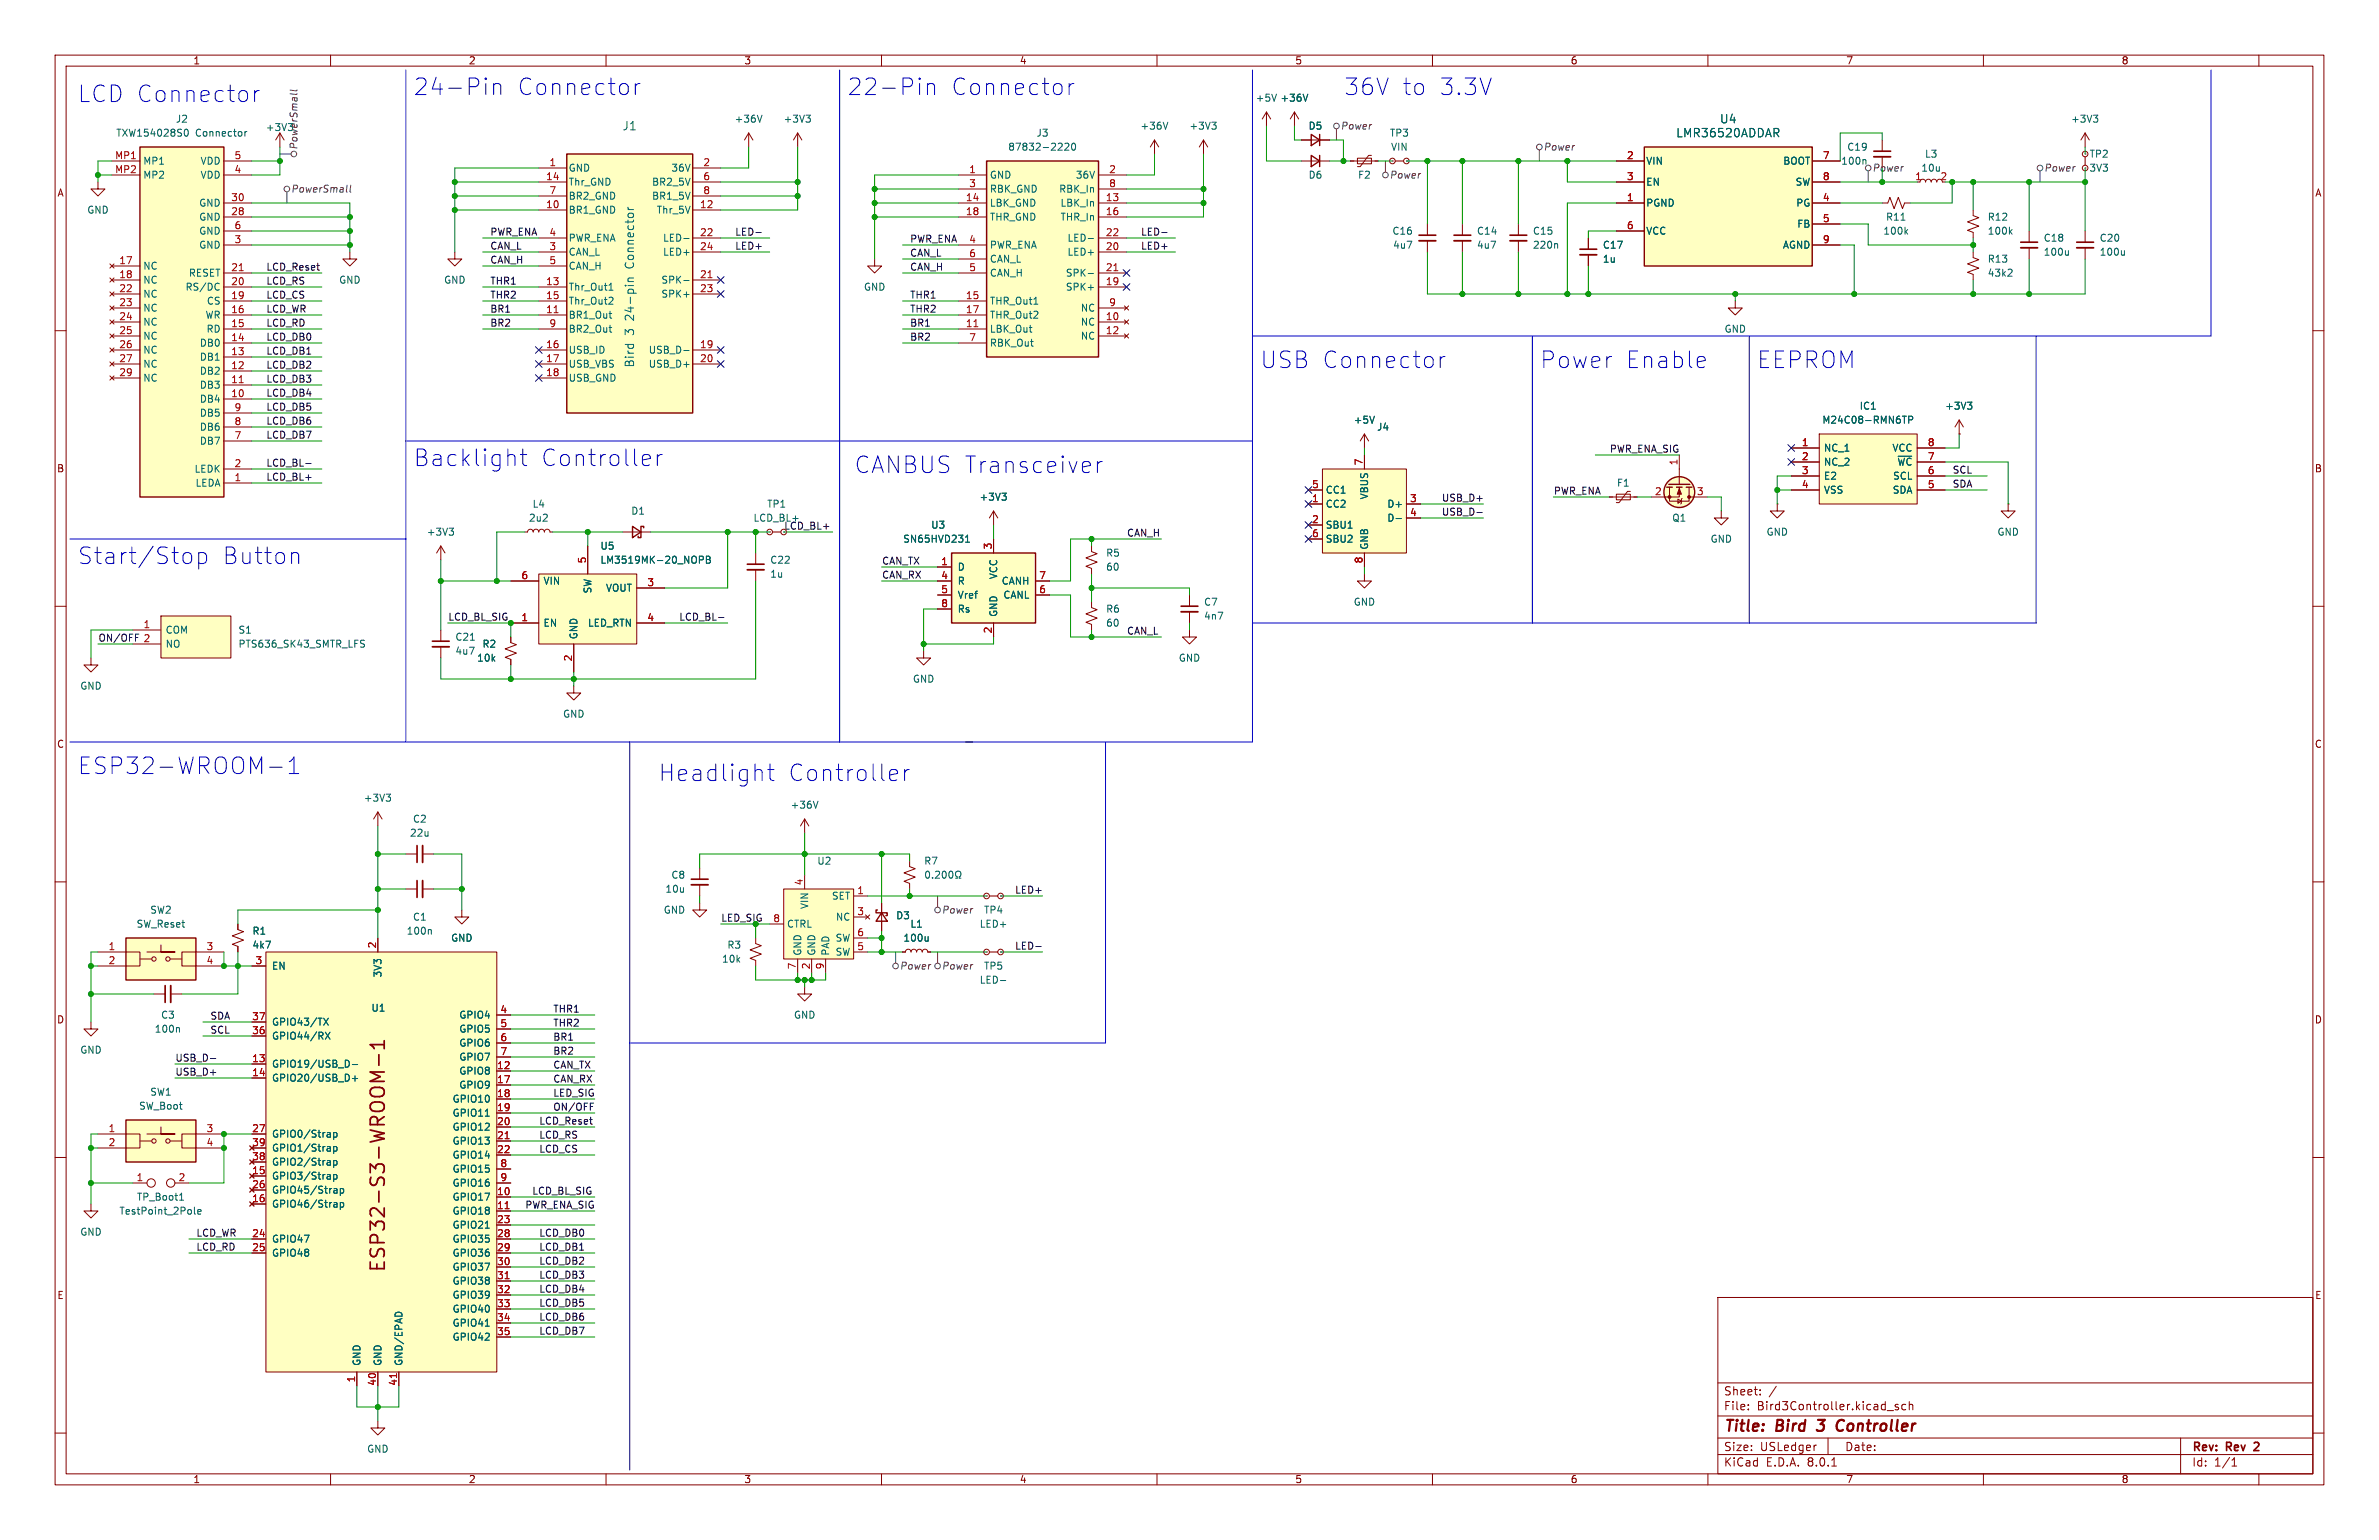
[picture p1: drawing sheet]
<svg xmlns="http://www.w3.org/2000/svg" width="432mm" height="279mm" viewBox="0 0 432 279" stroke-linecap="round" stroke-linejoin="round" font-family="sans-serif">
<defs><g id="words">
<g font-size="4.2" fill="#0000c2">
<text x="74.9" y="17.5">24-Pin</text>
<text x="93.6" y="17.5">Connector</text>
<text x="153.7" y="17.5">22-Pin</text>
<text x="172.4" y="17.5">Connector</text>
<text x="243.8" y="17.5">36V</text>
<text x="254.3" y="17.5">to</text>
<text x="260.8" y="17.5">3.3V</text>
<text x="14" y="18.8">LCD Connector</text>
<text x="228.6" y="67.1">USB Connector</text>
<text x="279.4" y="67.1">Power</text>
<text x="294.8" y="67.1">Enable</text>
<text x="318.8" y="67.1">EEPROM</text>
<text x="74.9" y="84.8">Backlight</text>
<text x="97.9" y="84.8">Controller</text>
<text x="154.9" y="86.1">CANBUS Transceiver</text>
<text x="14" y="102.6">Start/Stop</text>
<text x="40.1" y="102.6">Button</text>
<text x="14" y="140.7">ESP32-WROOM-1</text>
<text x="119.4" y="142">Headlight</text>
<text x="142.8" y="142">Controller</text>
</g>
<text font-size="3.5" fill="#840000" x="70.3" y="231" transform="rotate(-90 70.3 231)">ESP32-S3-WROOM-1</text>
<g font-size="2.8" fill="#840000">
<text x="312.8" y="260.3">Title:</text>
<text x="322.5" y="260.3">Bird</text>
<text x="330.8" y="260.3">3</text>
<text x="335" y="260.3">Controller</text>
</g>
<g font-size="2.1" fill="#006464">
<text x="112.9" y="23.9">J1</text>
<text x="312.1" y="22.6">U4</text>
<text x="304.1" y="25.1">LMR36520ADDAR</text>
<text x="115.3" y="48.5" transform="rotate(-90 115.3 48.5)">Connector</text>
<text x="115.3" y="58.1" transform="rotate(-90 115.3 58.1)">24-pin</text>
<text x="115.3" y="60.9" transform="rotate(-90 115.3 60.9)">3</text>
<text x="115.3" y="66.8" transform="rotate(-90 115.3 66.8)">Bird</text>
</g>
<g font-size="2.1" fill="#840000">
<text x="312.8" y="256.1">File:</text>
<text x="312.8" y="253.4">Sheet:</text>
<text x="318.9" y="256.1">Bird3Controller.kicad_sch</text>
<text x="312.8" y="263.5">Size:</text>
<text x="319.5" y="263.5">USLedger</text>
<text x="334.8" y="263.5">Date:</text>
<text x="397.8" y="263.7">Rev:</text>
<text x="404.2" y="263.7">Rev</text>
<text x="409.9" y="263.7">2</text>
<text x="312.8" y="266.3">KiCad</text>
<text x="320.5" y="266.3">E.D.A.</text>
<text x="328.1" y="266.3">8.0.1</text>
<text x="397.8" y="266.3">Id:</text>
<text x="401.9" y="266.3">1/1</text>
</g>
<g font-size="1.8" fill="#840000">
<text x="35" y="11.9">1</text>
<text x="85" y="11.9">2</text>
<text x="135" y="11.9">3</text>
<text x="185" y="11.9">4</text>
<text x="235" y="11.9">5</text>
<text x="285" y="11.9">6</text>
<text x="335" y="11.9">7</text>
<text x="385" y="11.9">8</text>
<text x="10.3" y="35.9">A</text>
<text x="420.1" y="35.9">A</text>
<text x="10.3" y="85.9">B</text>
<text x="420.1" y="85.9">B</text>
<text x="10.3" y="135.9">C</text>
<text x="420.1" y="135.9">C</text>
<text x="10.3" y="185.9">D</text>
<text x="420.1" y="185.9">D</text>
<text x="10.3" y="235.9">E</text>
<text x="420.1" y="235.9">E</text>
<text x="35" y="269.3">1</text>
<text x="85" y="269.3">2</text>
<text x="135" y="269.3">3</text>
<text x="185" y="269.3">4</text>
<text x="235" y="269.3">5</text>
<text x="285" y="269.3">6</text>
<text x="335" y="269.3">7</text>
<text x="385" y="269.3">8</text>
</g>
<g font-size="1.8" fill="#006464">
<text x="31.8" y="22.5">J2</text>
<text x="48.2" y="24">+3V3</text>
<text x="133.2" y="22.5">+36V</text>
<text x="142.1" y="22.5">+3V3</text>
<text x="206.9" y="23.7">+36V</text>
<text x="215.8" y="23.7">+3V3</text>
<text x="227.8" y="18.6">+5V</text>
<text x="232.3" y="18.6">+36V</text>
<text x="237.4" y="23.7">D5</text>
<text x="375.8" y="22.5">+3V3</text>
<text x="21" y="25">TXW154028S0</text>
<text x="35.5" y="25">Connector</text>
<text x="182.9" y="27.5">87832-2220</text>
<text x="188" y="25">J3</text>
<text x="252.2" y="25">TP3</text>
<text x="252.4" y="27.5">VIN</text>
<text x="335.2" y="27.5">C19</text>
<text x="349.3" y="28.8">L3</text>
<text x="379.2" y="28.8">TP2</text>
<text x="25.9" y="30.1">MP1</text>
<text x="25.9" y="32.6">MP2</text>
<text x="36.3" y="32.6">VDD</text>
<text x="36.3" y="30.1">VDD</text>
<text x="103.1" y="31.3">GND</text>
<text x="103.1" y="33.9">Thr_GND</text>
<text x="118.3" y="33.9">BR2_5V</text>
<text x="121.8" y="31.3">36V</text>
<text x="179.6" y="32.6">GND</text>
<text x="179.6" y="35.2">RBK_GND</text>
<text x="192.1" y="35.2">RBK_In</text>
<text x="195.2" y="32.6">36V</text>
<text x="237.4" y="32.6">D6</text>
<text x="246.4" y="32.6">F2</text>
<text x="298.7" y="30.1">VIN</text>
<text x="298.7" y="33.9">EN</text>
<text x="323.6" y="30.1">BOOT</text>
<text x="325.8" y="33.9">SW</text>
<text x="334.1" y="30.1">100n</text>
<text x="348.6" y="31.3">10u</text>
<text x="352.1" y="32.8">2</text>
<text x="379.1" y="31.3">3V3</text>
<text x="15.7" y="39">GND</text>
<text x="36.1" y="40.2">GND</text>
<text x="36.1" y="37.7">GND</text>
<text x="103.1" y="39">BR1_GND</text>
<text x="103.1" y="36.4">BR2_GND</text>
<text x="118.3" y="36.4">BR1_5V</text>
<text x="119.1" y="39">Thr_5V</text>
<text x="179.6" y="37.7">LBK_GND</text>
<text x="179.6" y="40.2">THR_GND</text>
<text x="192.4" y="37.7">LBK_In</text>
<text x="192.4" y="40.2">THR_In</text>
<text x="298.7" y="37.7">PGND</text>
<text x="325.9" y="37.7">PG</text>
<text x="326.1" y="41.5">FB</text>
<text x="342.2" y="40.2">R11</text>
<text x="360.7" y="40.2">R12</text>
<text x="36.1" y="45.3">GND</text>
<text x="36.1" y="42.8">GND</text>
<text x="103.1" y="46.6">CAN_L</text>
<text x="103.1" y="44">PWR_ENA</text>
<text x="120.3" y="44">LED-</text>
<text x="120.3" y="46.6">LED+</text>
<text x="179.6" y="45.3">PWR_ENA</text>
<text x="179.6" y="47.9">CAN_L</text>
<text x="193.7" y="46.6">LED+</text>
<text x="193.7" y="44">LED-</text>
<text x="252.6" y="42.8">C16</text>
<text x="252.8" y="45.3">4u7</text>
<text x="268" y="42.8">C14</text>
<text x="268" y="45.3">4u7</text>
<text x="278.1" y="42.8">C15</text>
<text x="278.1" y="45.3">220n</text>
<text x="290.8" y="45.3">C17</text>
<text x="290.8" y="47.9">1u</text>
<text x="298.7" y="42.8">VCC</text>
<text x="323.5" y="45.3">AGND</text>
<text x="341.7" y="42.8">100k</text>
<text x="360.7" y="42.8">100k</text>
<text x="360.7" y="47.9">R13</text>
<text x="370.9" y="44">C18</text>
<text x="370.9" y="46.6">100u</text>
<text x="381" y="44">C20</text>
<text x="381" y="46.6">100u</text>
<text x="25.9" y="49.1">NC</text>
<text x="25.9" y="51.7">NC</text>
<text x="33.6" y="52.9">RS/DC</text>
<text x="34.2" y="50.4">RESET</text>
<text x="61.5" y="51.7">GND</text>
<text x="80.5" y="51.7">GND</text>
<text x="103.1" y="52.9">Thr_Out1</text>
<text x="103.1" y="49.1">CAN_H</text>
<text x="120" y="51.7">SPK-</text>
<text x="156.7" y="52.9">GND</text>
<text x="179.6" y="50.4">CAN_H</text>
<text x="193.4" y="52.9">SPK+</text>
<text x="193.4" y="50.4">SPK-</text>
<text x="360.7" y="50.4">43k2</text>
<text x="25.9" y="54.2">NC</text>
<text x="25.9" y="56.7">NC</text>
<text x="25.9" y="59.3">NC</text>
<text x="37.2" y="58">WR</text>
<text x="37.4" y="55.5">CS</text>
<text x="103.1" y="58">BR1_Out</text>
<text x="103.1" y="55.5">Thr_Out2</text>
<text x="120" y="54.2">SPK+</text>
<text x="179.6" y="55.5">THR_Out1</text>
<text x="179.6" y="58">THR_Out2</text>
<text x="196.1" y="59.3">NC</text>
<text x="196.1" y="56.7">NC</text>
<text x="25.9" y="61.8">NC</text>
<text x="25.9" y="64.4">NC</text>
<text x="36.2" y="65.6">DB1</text>
<text x="36.2" y="63.1">DB0</text>
<text x="37.4" y="60.6">RD</text>
<text x="103.1" y="64.4">USB_ID</text>
<text x="103.1" y="60.6">BR2_Out</text>
<text x="117.7" y="64.4">USB_D-</text>
<text x="179.6" y="60.6">LBK_Out</text>
<text x="179.6" y="63.1">RBK_Out</text>
<text x="196.1" y="61.8">NC</text>
<text x="312.9" y="60.6">GND</text>
<text x="25.9" y="66.9">NC</text>
<text x="25.9" y="69.4">NC</text>
<text x="36.2" y="70.7">DB3</text>
<text x="36.2" y="68.2">DB2</text>
<text x="103.1" y="66.9">USB_VBS</text>
<text x="103.1" y="69.4">USB_GND</text>
<text x="117.7" y="66.9">USB_D+</text>
<text x="36.2" y="73.3">DB4</text>
<text x="36.2" y="75.8">DB5</text>
<text x="245.6" y="77.1">+5V</text>
<text x="330.7" y="77.1">M24C08-RMN6TP</text>
<text x="337.4" y="74.5">IC1</text>
<text x="353" y="74.5">+3V3</text>
<text x="36.2" y="80.9">DB7</text>
<text x="36.2" y="78.3">DB6</text>
<text x="249.9" y="78.3">J4</text>
<text x="331" y="82.1">NC_1</text>
<text x="343.4" y="82.1">VCC</text>
<text x="35.2" y="86">LEDK</text>
<text x="35.4" y="88.5">LEDA</text>
<text x="240.5" y="89.8">CC1</text>
<text x="293.4" y="88.5">F1</text>
<text x="331" y="84.7">NC_2</text>
<text x="331" y="87.2">E2</text>
<text x="331" y="89.8">VSS</text>
<text x="343.4" y="89.8">SDA</text>
<text x="343.5" y="87.2">SCL</text>
<text x="344.3" y="84.7">~{WC}</text>
<text x="95.9" y="94.8">2u2</text>
<text x="96.6" y="92.3">L4</text>
<text x="114.5" y="93.6">D1</text>
<text x="139.1" y="92.3">TP1</text>
<text x="177.7" y="91">+3V3</text>
<text x="240.5" y="92.3">CC2</text>
<text x="248.5" y="90.7" transform="rotate(-90 248.5 90.7)">VBUS</text>
<text x="251.7" y="92.3">D+</text>
<text x="251.7" y="94.8">D-</text>
<text x="303.4" y="94.8">Q1</text>
<text x="77.4" y="97.4">+3V3</text>
<text x="108.9" y="99.9">U5</text>
<text x="163.8" y="98.7">SN65HVD231</text>
<text x="168.9" y="96.1">U3</text>
<text x="200.7" y="101.2">R5</text>
<text x="240.5" y="96.1">SBU1</text>
<text x="240.5" y="98.7">SBU2</text>
<text x="248.5" y="99.8" transform="rotate(-90 248.5 99.8)">GNB</text>
<text x="310.4" y="98.7">GND</text>
<text x="320.5" y="97.4">GND</text>
<text x="362.5" y="97.4">GND</text>
<text x="98.6" y="106.3">VIN</text>
<text x="107.5" y="107.8" transform="rotate(-90 107.5 107.8)">SW</text>
<text x="108.9" y="102.5">LM3519MK-20_NOPB</text>
<text x="109.9" y="107.5">VOUT</text>
<text x="139.7" y="105">1u</text>
<text x="139.7" y="102.5">C22</text>
<text x="173.7" y="103.7">D</text>
<text x="173.7" y="106.3">R</text>
<text x="181.2" y="105.2" transform="rotate(-90 181.2 105.2)">VCC</text>
<text x="181.7" y="106.3">CANH</text>
<text x="200.7" y="103.7">60</text>
<text x="98.6" y="113.9">EN</text>
<text x="106.6" y="113.9">LED_RTN</text>
<text x="173.7" y="108.8">Vref</text>
<text x="173.7" y="111.4">Rs</text>
<text x="181.2" y="112" transform="rotate(-90 181.2 112)">GND</text>
<text x="182" y="108.8">CANL</text>
<text x="200.7" y="111.4">R6</text>
<text x="200.7" y="113.9">60</text>
<text x="218.4" y="110.1">C7</text>
<text x="218.4" y="112.6">4n7</text>
<text x="245.6" y="110.1">GND</text>
<text x="30" y="115.2">COM</text>
<text x="30" y="117.7">NO</text>
<text x="43.2" y="115.2">S1</text>
<text x="43.2" y="117.7">PTS636_SK43_SMTR_LFS</text>
<text x="82.6" y="116.4">C21</text>
<text x="82.6" y="119">4u7</text>
<text x="87.5" y="117.7">R2</text>
<text x="105" y="116.1" transform="rotate(-90 105 116.1)">GND</text>
<text x="14.5" y="125.3">GND</text>
<text x="86.5" y="120.2">10k</text>
<text x="165.6" y="124.1">GND</text>
<text x="213.9" y="120.2">GND</text>
<text x="102.1" y="130.4">GND</text>
<text x="65.9" y="145.6">+3V3</text>
<text x="74.9" y="149.5">C2</text>
<text x="143.4" y="146.9">+36V</text>
<text x="74.3" y="152">22u</text>
<text x="121.8" y="159.6">C8</text>
<text x="148.3" y="157.1">U2</text>
<text x="167.6" y="157.1">R7</text>
<text x="27.2" y="166">SW2</text>
<text x="74.9" y="167.2">C1</text>
<text x="120.4" y="166">GND</text>
<text x="120.7" y="162.2">10u</text>
<text x="146.9" y="165" transform="rotate(-90 146.9 165)">VIN</text>
<text x="150.9" y="163.4">SET</text>
<text x="151.6" y="167.2">NC</text>
<text x="162.6" y="167">D3</text>
<text x="178.5" y="166">TP4</text>
<text x="24.7" y="168.5">SW_Reset</text>
<text x="45.7" y="169.8">R1</text>
<text x="45.7" y="172.3">4k7</text>
<text x="73.7" y="169.8">100n</text>
<text x="81.8" y="171">GND</text>
<text x="131.9" y="172.3">R3</text>
<text x="142.7" y="168.5">CTRL</text>
<text x="145.6" y="173.5" transform="rotate(-90 145.6 173.5)">GND</text>
<text x="148.2" y="173.5" transform="rotate(-90 148.2 173.5)">GND</text>
<text x="150.7" y="173.5" transform="rotate(-90 150.7 173.5)">PAD</text>
<text x="151.6" y="173.6">SW</text>
<text x="151.6" y="171">SW</text>
<text x="163.9" y="171">100u</text>
<text x="165.1" y="168.5">L1</text>
<text x="177.7" y="168.5">LED+</text>
<text x="49.3" y="176.1">EN</text>
<text x="69.4" y="177.4" transform="rotate(-90 69.4 177.4)">3V3</text>
<text x="131" y="174.9">10k</text>
<text x="177.7" y="178.7">LED-</text>
<text x="178.5" y="176.1">TP5</text>
<text x="29.1" y="185">C3</text>
<text x="67.3" y="183.7">U1</text>
<text x="83.3" y="185">GPIO4</text>
<text x="144" y="185">GND</text>
<text x="14.5" y="191.4">GND</text>
<text x="28" y="187.6">100n</text>
<text x="49.3" y="188.8">GPIO44/RX</text>
<text x="49.3" y="186.3">GPIO43/TX</text>
<text x="83.3" y="187.6">GPIO5</text>
<text x="83.3" y="190.1">GPIO6</text>
<text x="49.3" y="193.9">GPIO19/USB_D-</text>
<text x="49.3" y="196.4">GPIO20/USB_D+</text>
<text x="83.3" y="195.2">GPIO8</text>
<text x="83.3" y="197.7">GPIO9</text>
<text x="83.3" y="192.6">GPIO7</text>
<text x="25.1" y="201.5">SW_Boot</text>
<text x="27.2" y="199">SW1</text>
<text x="82.1" y="200.3">GPIO10</text>
<text x="82.1" y="202.8">GPIO11</text>
<text x="49.3" y="206.6">GPIO0/Strap</text>
<text x="49.3" y="209.1">GPIO1/Strap</text>
<text x="82.1" y="205.3">GPIO12</text>
<text x="82.1" y="207.9">GPIO13</text>
<text x="49.3" y="211.7">GPIO2/Strap</text>
<text x="49.3" y="214.2">GPIO3/Strap</text>
<text x="82.1" y="210.4">GPIO14</text>
<text x="82.1" y="213">GPIO15</text>
<text x="82.1" y="215.5">GPIO16</text>
<text x="21.6" y="220.6">TestPoint_2Pole</text>
<text x="24.8" y="218">TP_Boot1</text>
<text x="49.3" y="219.3">GPIO46/Strap</text>
<text x="49.3" y="216.8">GPIO45/Strap</text>
<text x="82.1" y="218">GPIO17</text>
<text x="82.1" y="220.6">GPIO18</text>
<text x="14.5" y="224.4">GND</text>
<text x="49.3" y="225.7">GPIO47</text>
<text x="82.1" y="223.1">GPIO21</text>
<text x="82.1" y="225.7">GPIO35</text>
<text x="49.3" y="228.2">GPIO48</text>
<text x="82.1" y="228.2">GPIO36</text>
<text x="82.1" y="230.7">GPIO37</text>
<text x="82.1" y="233.3">GPIO38</text>
<text x="82.1" y="235.8">GPIO39</text>
<text x="82.1" y="238.4">GPIO40</text>
<text x="82.1" y="240.9">GPIO41</text>
<text x="82.1" y="243.4">GPIO42</text>
<text x="65.6" y="247.9" transform="rotate(-90 65.6 247.9)">GND</text>
<text x="69.4" y="247.9" transform="rotate(-90 69.4 247.9)">GND</text>
<text x="73.3" y="247.9" transform="rotate(-90 73.3 247.9)">GND/EPAD</text>
<text x="66.5" y="263.8">GND</text>
</g>
<g font-size="1.8" fill="#484848">
<text x="243.3" y="23.7">Power</text>
<text x="54.2" y="27.2" transform="rotate(-90 54.2 27.2)">PowerSmall</text>
<text x="280.1" y="27.5">Power</text>
<text x="52.8" y="35.2">PowerSmall</text>
<text x="252.2" y="32.6">Power</text>
<text x="339.8" y="31.3">Power</text>
<text x="371" y="31.3">Power</text>
<text x="170.9" y="166">Power</text>
<text x="163.3" y="176.1">Power</text>
<text x="170.9" y="176.1">Power</text>
</g>
<g font-size="1.8" fill="#a90000">
<text x="20.8" y="29">MP1</text>
<text x="42.5" y="29">5</text>
<text x="295.2" y="29">2</text>
<text x="330.8" y="29">7</text>
<text x="20.8" y="31.5">MP2</text>
<text x="42.5" y="31.5">4</text>
<text x="99" y="32.8">14</text>
<text x="99.6" y="30.2">1</text>
<text x="99.6" y="35.3">7</text>
<text x="127.6" y="30.2">2</text>
<text x="127.6" y="32.8">6</text>
<text x="127.6" y="35.3">8</text>
<text x="175.8" y="31.5">1</text>
<text x="175.8" y="34">3</text>
<text x="201.2" y="31.5">2</text>
<text x="201.2" y="34">8</text>
<text x="295.2" y="32.8">3</text>
<text x="330.8" y="32.8">8</text>
<text x="347.5" y="32.8">1</text>
<text x="41.9" y="39.1">28</text>
<text x="41.9" y="36.6">30</text>
<text x="42.5" y="41.7">6</text>
<text x="99" y="37.8">10</text>
<text x="127" y="37.8">12</text>
<text x="175.2" y="36.6">14</text>
<text x="175.2" y="39.1">18</text>
<text x="200.6" y="36.6">13</text>
<text x="200.6" y="39.1">16</text>
<text x="295.2" y="36.6">1</text>
<text x="295.2" y="41.7">6</text>
<text x="330.8" y="36.6">4</text>
<text x="330.8" y="40.4">5</text>
<text x="42.5" y="44.2">3</text>
<text x="99.6" y="45.5">3</text>
<text x="99.6" y="42.9">4</text>
<text x="127" y="42.9">22</text>
<text x="127" y="45.5">24</text>
<text x="175.8" y="44.2">4</text>
<text x="175.8" y="46.7">6</text>
<text x="200.6" y="45.5">20</text>
<text x="200.6" y="42.9">22</text>
<text x="330.8" y="44.2">9</text>
<text x="21.5" y="48">17</text>
<text x="21.5" y="50.5">18</text>
<text x="21.5" y="53.1">22</text>
<text x="41.9" y="51.8">20</text>
<text x="41.9" y="49.3">21</text>
<text x="99" y="51.8">13</text>
<text x="99.6" y="48">5</text>
<text x="127" y="50.5">21</text>
<text x="127" y="53.1">23</text>
<text x="175.8" y="49.3">5</text>
<text x="200.6" y="51.8">19</text>
<text x="200.6" y="49.3">21</text>
<text x="21.5" y="55.6">23</text>
<text x="21.5" y="58.2">24</text>
<text x="41.9" y="59.4">15</text>
<text x="41.9" y="56.9">16</text>
<text x="41.9" y="54.4">19</text>
<text x="99" y="56.9">11</text>
<text x="99" y="54.4">15</text>
<text x="99.6" y="59.4">9</text>
<text x="175.2" y="59.4">11</text>
<text x="175.2" y="54.4">15</text>
<text x="175.2" y="56.9">17</text>
<text x="200.6" y="58.2">10</text>
<text x="201.2" y="55.6">9</text>
<text x="21.5" y="60.7">25</text>
<text x="21.5" y="63.2">26</text>
<text x="21.5" y="65.8">27</text>
<text x="41.9" y="64.5">13</text>
<text x="41.9" y="62">14</text>
<text x="99" y="63.2">16</text>
<text x="99" y="65.8">17</text>
<text x="127" y="63.2">19</text>
<text x="127" y="65.8">20</text>
<text x="175.8" y="62">7</text>
<text x="200.6" y="60.7">12</text>
<text x="21.5" y="68.3">29</text>
<text x="41.9" y="69.6">11</text>
<text x="41.9" y="67.1">12</text>
<text x="99" y="68.3">18</text>
<text x="41.9" y="72.1">10</text>
<text x="42.5" y="77.2">8</text>
<text x="42.5" y="74.7">9</text>
<text x="42.5" y="79.8">7</text>
<text x="327" y="81">1</text>
<text x="327" y="83.6">2</text>
<text x="349.8" y="83.6">7</text>
<text x="349.8" y="81">8</text>
<text x="42.5" y="87.4">1</text>
<text x="42.5" y="84.8">2</text>
<text x="238.1" y="88.6">5</text>
<text x="247.4" y="84.5" transform="rotate(-90 247.4 84.5)">7</text>
<text x="300.3" y="89.9">2</text>
<text x="304.5" y="84.5" transform="rotate(-90 304.5 84.5)">1</text>
<text x="307.9" y="89.9">3</text>
<text x="327" y="86.1">3</text>
<text x="327" y="88.6">4</text>
<text x="349.8" y="88.6">5</text>
<text x="349.8" y="86.1">6</text>
<text x="238.1" y="91.2">1</text>
<text x="238.1" y="95">2</text>
<text x="255.8" y="91.2">3</text>
<text x="255.8" y="93.7">4</text>
<text x="180.1" y="99.8" transform="rotate(-90 180.1 99.8)">3</text>
<text x="238.1" y="97.5">6</text>
<text x="94.5" y="105.2">6</text>
<text x="106.4" y="102.3" transform="rotate(-90 106.4 102.3)">5</text>
<text x="117.4" y="106.4">3</text>
<text x="170.7" y="102.6">1</text>
<text x="170.7" y="105.2">4</text>
<text x="170.7" y="107.7">5</text>
<text x="188.5" y="107.7">6</text>
<text x="188.5" y="105.2">7</text>
<text x="247.4" y="102.3" transform="rotate(-90 247.4 102.3)">8</text>
<text x="94.5" y="112.8">1</text>
<text x="117.4" y="112.8">4</text>
<text x="170.7" y="110.2">8</text>
<text x="26" y="114">1</text>
<text x="26" y="116.6">2</text>
<text x="180.1" y="115" transform="rotate(-90 180.1 115)">2</text>
<text x="103.9" y="120.1" transform="rotate(-90 103.9 120.1)">2</text>
<text x="145.8" y="160.7" transform="rotate(-90 145.8 160.7)">4</text>
<text x="140.3" y="167.4">8</text>
<text x="155.5" y="162.3">1</text>
<text x="155.5" y="166.1">3</text>
<text x="19.6" y="172.5">1</text>
<text x="37.4" y="172.5">3</text>
<text x="68.3" y="172.2" transform="rotate(-90 68.3 172.2)">2</text>
<text x="155.5" y="172.5">5</text>
<text x="155.5" y="169.9">6</text>
<text x="19.6" y="175">2</text>
<text x="37.4" y="175">4</text>
<text x="46.3" y="175">3</text>
<text x="144.5" y="176" transform="rotate(-90 144.5 176)">7</text>
<text x="147.1" y="176" transform="rotate(-90 147.1 176)">2</text>
<text x="149.6" y="176" transform="rotate(-90 149.6 176)">9</text>
<text x="45.7" y="185.2">37</text>
<text x="90.7" y="183.9">4</text>
<text x="45.7" y="187.7">36</text>
<text x="90.7" y="186.4">5</text>
<text x="90.7" y="189">6</text>
<text x="90.7" y="191.5">7</text>
<text x="45.7" y="192.8">13</text>
<text x="45.7" y="195.3">14</text>
<text x="90.1" y="194.1">12</text>
<text x="90.1" y="196.6">17</text>
<text x="90.1" y="199.1">18</text>
<text x="90.1" y="201.7">19</text>
<text x="19.6" y="205.5">1</text>
<text x="19.6" y="208">2</text>
<text x="37.4" y="205.5">3</text>
<text x="37.4" y="208">4</text>
<text x="45.7" y="205.5">27</text>
<text x="45.7" y="208">39</text>
<text x="90.1" y="204.2">20</text>
<text x="90.1" y="206.8">21</text>
<text x="90.1" y="209.3">22</text>
<text x="24.7" y="214.4">1</text>
<text x="32.3" y="214.4">2</text>
<text x="45.7" y="210.6">38</text>
<text x="45.7" y="213.1">15</text>
<text x="45.7" y="215.6">26</text>
<text x="90.7" y="211.8">8</text>
<text x="90.7" y="214.4">9</text>
<text x="45.7" y="218.2">16</text>
<text x="90.1" y="216.9">10</text>
<text x="90.1" y="219.5">11</text>
<text x="90.1" y="222">23</text>
<text x="45.7" y="224.5">24</text>
<text x="45.7" y="227.1">25</text>
<text x="90.1" y="224.5">28</text>
<text x="90.1" y="227.1">29</text>
<text x="90.1" y="229.6">30</text>
<text x="90.1" y="232.2">31</text>
<text x="90.1" y="234.7">32</text>
<text x="90.1" y="237.2">33</text>
<text x="90.1" y="239.8">34</text>
<text x="90.1" y="242.3">35</text>
<text x="64.5" y="250.9" transform="rotate(-90 64.5 250.9)">1</text>
<text x="68.3" y="251.5" transform="rotate(-90 68.3 251.5)">40</text>
<text x="72.1" y="251.5" transform="rotate(-90 72.1 251.5)">41</text>
</g>
<g font-size="1.8" fill="#0f0f0f">
<text x="88.9" y="42.8">PWR_ENA</text>
<text x="88.9" y="45.4">CAN_L</text>
<text x="88.9" y="47.9">CAN_H</text>
<text x="133.3" y="45.4">LED+</text>
<text x="133.3" y="42.8">LED-</text>
<text x="165.1" y="44.1">PWR_ENA</text>
<text x="165.1" y="46.6">CAN_L</text>
<text x="207" y="45.4">LED+</text>
<text x="207" y="42.8">LED-</text>
<text x="48.3" y="51.7">LCD_RS</text>
<text x="48.3" y="49.2">LCD_Reset</text>
<text x="88.9" y="51.7">THR1</text>
<text x="165.1" y="49.2">CAN_H</text>
<text x="48.3" y="56.8">LCD_WR</text>
<text x="48.3" y="59.3">LCD_RD</text>
<text x="48.3" y="54.3">LCD_CS</text>
<text x="88.9" y="59.3">BR2</text>
<text x="88.9" y="56.8">BR1</text>
<text x="88.9" y="54.3">THR2</text>
<text x="165.1" y="56.8">THR2</text>
<text x="165.1" y="59.3">BR1</text>
<text x="165.1" y="54.3">THR1</text>
<text x="48.3" y="64.4">LCD_DB1</text>
<text x="48.3" y="61.9">LCD_DB0</text>
<text x="165.1" y="61.9">BR2</text>
<text x="48.3" y="67">LCD_DB2</text>
<text x="48.3" y="69.5">LCD_DB3</text>
<text x="48.3" y="72">LCD_DB4</text>
<text x="48.3" y="77.1">LCD_DB6</text>
<text x="48.3" y="74.6">LCD_DB5</text>
<text x="48.3" y="79.7">LCD_DB7</text>
<text x="292.1" y="82.2">PWR_ENA_SIG</text>
<text x="48.3" y="87.3">LCD_BL+</text>
<text x="48.3" y="84.7">LCD_BL-</text>
<text x="281.9" y="89.8">PWR_ENA</text>
<text x="354.3" y="88.6">SDA</text>
<text x="354.3" y="86">SCL</text>
<text x="136.7" y="94.8">LCD_BL+</text>
<text x="261.6" y="91.1">USB_D+</text>
<text x="261.6" y="93.6">USB_D-</text>
<text x="142.2" y="96.2">LCD_BL+</text>
<text x="204.5" y="97.4">CAN_H</text>
<text x="160" y="102.5">CAN_TX</text>
<text x="160" y="105.1">CAN_RX</text>
<text x="81.3" y="112.7">LCD_BL_SIG</text>
<text x="123.2" y="112.7">LCD_BL-</text>
<text x="17.8" y="116.5">ON/OFF</text>
<text x="204.5" y="115.2">CAN_L</text>
<text x="184.1" y="162.2">LED+</text>
<text x="184.1" y="172.4">LED-</text>
<text x="38.1" y="185.1">SDA</text>
<text x="100.3" y="183.8">THR1</text>
<text x="38.1" y="187.6">SCL</text>
<text x="100.3" y="188.9">BR1</text>
<text x="100.3" y="191.4">BR2</text>
<text x="100.3" y="186.3">THR2</text>
<text x="31.7" y="195.2">USB_D+</text>
<text x="31.7" y="192.7">USB_D-</text>
<text x="100.3" y="194">CAN_TX</text>
<text x="100.3" y="196.5">CAN_RX</text>
<text x="100.3" y="201.6">ON/OFF</text>
<text x="100.3" y="199">LED_SIG</text>
<text x="97.8" y="206.7">LCD_RS</text>
<text x="97.8" y="204.1">LCD_Reset</text>
<text x="97.8" y="209.2">LCD_CS</text>
<text x="95.2" y="219.4">PWR_ENA_SIG</text>
<text x="96.5" y="216.8">LCD_BL_SIG</text>
<text x="35.6" y="227">LCD_RD</text>
<text x="35.6" y="224.4">LCD_WR</text>
<text x="97.8" y="224.4">LCD_DB0</text>
<text x="97.8" y="227">LCD_DB1</text>
<text x="97.8" y="232.1">LCD_DB3</text>
<text x="97.8" y="229.5">LCD_DB2</text>
<text x="97.8" y="234.6">LCD_DB4</text>
<text x="97.8" y="239.7">LCD_DB6</text>
<text x="97.8" y="237.1">LCD_DB5</text>
<text x="97.8" y="242.2">LCD_DB7</text>
</g>
<text font-size="1.8" fill="#009600" x="130.8" y="167.3">LED_SIG</text>
</g></defs>
<g fill="none" stroke="#840000" stroke-width=".18">
<path d="M10 10h411.8v259.4h-411.8zM12 12h407.8v255.4h-407.8zM60 10v2M110 10v2M160 10v2M210 10v2M260 10v2M310 10v2M360 10v2M410 10v2M10 60h2M368.3 41.9v2"/>
<path d="M368.3 45v2M378.5 41.9v2M378.5 45v2M419.8 60h2M10 110h2M419.8 110h2M10 160h2M419.8 160h2M10 210h2M16.5 218.4v1.3h1.3l-1.3 1.3-1.3-1.3h1.3M24.1 214.6h2.6M31.7 214.6h2.6"/>
<path d="M419.8 210h2M311.8 235.4h108v32h-108zM10 260h2M311.8 256.9h108M311.8 250.9h108M317.3 255.6v.2M317.3 254.9v.1M319.5 252.9v.2M319.5 252.2v.1M322.4 251.5l-1.3 1.9M342.5 255.9h1.2M344.5 254.9l-.3-.1-.2 .2v.2l.5 .2v.3h-.5"/>
<path d="M345.9 254.9l-.4-.1-.3 .3v.4l.1 .2h.6M346.5 254.9l.3-.1 .3 .1 .1 .9M346.5 254.3v1.5M419.8 260h2M60 267.4v2M110 267.4v2M160 267.4v2M210 267.4v2M260 267.4v2M310 267.4v2M311.8 263.9h108M311.8 260.9h108"/>
<path d="M329.5 262.2h.2M331.8 260.9v3M332.5 266h.8M360 267.4v2M395.8 260.9v6.5M405.1 266h.9M405.1 264.9l.4-.4v1.5M410 267.4v2"/>
<circle cx="27.4" cy="214.6" r=".76"/>
<circle cx="31" cy="214.6" r=".76"/>
</g>
<path d="M366.8 43.9h3M376.9 43.9h3.1M409.2 261.7l-.1 .1M409.9 262.3l-.8 .9h.9" fill="none" stroke="#840000" stroke-width=".3"/>
<path d="M329.7 259.4l.3 .2M330 257.6h1.2M333.4 259.1a.63 .63 0 0 0 1 .4M334.3 257.6a.88 .88 0 0 0-.9 .9" fill="none" stroke="#840000" stroke-width=".4"/>
<path d="M366.8 45h3M376.9 45h3.1" fill="none" stroke="#840000" stroke-width=".33"/>
<path d="M375.4 45.5v.8M375.4 46.2l-.2 .1M385.6 45.5v.8M385.6 46.2l-.2 .1M32.6 217.7h.7M32.8 216.7l.2-.2v1.2M35.3 219v1.1l.2 .2M35.9 219.9l.6-.2-.1-.2-.3-.1-.2 .2 .1 .6h.4" fill="none" stroke="#006464" stroke-width=".18"/>
<path d="M142.2 161.3h12.7v12.7h-12.7z" fill="#ffffc2"/>
<g fill="none" stroke="#840000" stroke-width=".18">
<path d="M80 99.1l-.8 1.2M80 99.1v2.5M80 99.1l.8 1.2M80 114.3v2M80 117.3v2.1M146 158.8v2.5M139.7 167.6h2.5M142.2 161.3h12.7v12.7h-12.7zM144.8 174v2.5M147.3 174v2.5M149.9 174v2.5M154.9 162.6h2.6"/>
<path d="M154.9 166.4h2.6M154.9 172.7h2.6M154.9 170.2h2.6M157.1 166l.8 .8M157.9 166l-.8 .8"/>
</g>
<path d="M81.5 95.8h.8l-.4 .5M82.1 96.3l.2 .3v.3l-.2 .2M85.4 116.2h.7" fill="none" stroke="#006464" stroke-width=".18"/>
<path d="M78.5 117.3h3" fill="none" stroke="#840000" stroke-width=".33"/>
<path d="M78.5 116.3h3" fill="none" stroke="#840000" stroke-width=".3"/>
<path d="M172.7 100.3h15.3v12.7h-15.3z" fill="#ffffc2"/>
<path d="M114.8 95.5l1.5 1-1.5 1zM116.8 95.8v-.3h-.5v2h-.5v-.2M172.7 100.3h15.3v12.7h-15.3z" fill="none" stroke="#840000" stroke-width=".25"/>
<path d="M95.2 96.5h.6l.1-.3 .4-.2 .3 .2 .2 .3 .1-.3 .4-.2 .3 .2 .2 .3 .1-.3 .4-.2 .4 .2 .1 .3 .2-.3 .3-.2 .4 .2 .1 .3h.5M113 96.5h5.1M180.3 97.8v2.5M170.2 102.9h2.5M170.2 105.4h2.5M170.2 108h2.5M170.2 110.5h2.5M180.3 113v2.6M188 105.4h2.5M188 108h2.5" fill="none" stroke="#840000" stroke-width=".18"/>
<path d="M175.3 98.4h.7M175.3 97.5l.3-.4v1.3" fill="none" stroke="#006464" stroke-width=".18"/>
<path d="M97.8 104.1h17.8v12.7h-17.8z" fill="#ffffc2"/>
<g fill="none" stroke="#840000" stroke-width=".18">
<path d="M315 54.6v1.3h1.2l-1.2 1.3-1.3-1.3h1.3M106.7 99.1v5M139.7 96.5h.1M92.7 113h5.1M92.7 105.4h5.1M97.8 104.1h17.8v12.7h-17.8zM104.1 116.8v5.1M115.6 113h5M115.6 106.7h5M137.2 100.3v2.1M137.2 103.4v2M104.1 124.5v1.2h1.3l-1.3 1.3-1.2-1.3h1.2"/>
<path d="M127 157.5v2M165.1 156.2v1l1 .4-2 .8 2 .7-2 .8 1 .4v1M73.7 161.3h2M76.7 161.3h2M83.8 165.1v1.3h1.3l-1.3 1.2-1.3-1.2h1.3M127 163.8v1.3h1.3l-1.3 1.3-1.3-1.3h1.3M127 160.5v2.1M137.2 170.2v1l1 .4-2.1 .7 2.1 .8-2.1 .8 1.1 .3v1.1M16.5 185.4v1.3h1.3l-1.3 1.3-1.3-1.3h1.3M27.9 180.3h2.1M31 180.3h2"/>
<circle cx="139.7" cy="96.5" r=".51"/>
<circle cx="142.2" cy="96.5" r=".51"/>
</g>
<path d="M126.9 100.9h.5l.3 .3-.1 .3-.7 .1M128.2 100.9h.4l.3 .3-.3 .3 .3 .1v.3l-.2 .3h-.5zM128.2 101.5h.4M168.2 158.1h.1a.68 .68 0 0 1 .4 .6 .68 .68 0 0 1-.4 .6 .84 .84 0 0 1-.1-1.2zM169.3 159.2v.1M169.8 158.2l.5-.1 .2 .3-.8 .9h.8M171.2 158.1h.1a.68 .68 0 0 1 .5 .6 .68 .68 0 0 1-.5 .6 .84 .84 0 0 1-.1-1.2zM172.3 158.2l.2-.1a.68 .68 0 0 1 .5 .6 .68 .68 0 0 1-.5 .6l-.3-.5zM173.4 159.3h.3v-.2a.54 .54 0 0 1-.2-.8 .54 .54 0 0 1 .7-.2 .58 .58 0 0 1-.1 1v.2h.3M78.1 168.6l.2 .2v.7M32.4 186.4l.2 .2v.7" fill="none" stroke="#006464" stroke-width=".18"/>
<path d="M135.6 103.4h3.1M76.7 159.8v3M31 178.8v3.1M125.5 160.5h3" fill="none" stroke="#840000" stroke-width=".33"/>
<path d="M135.6 102.4h3.1M75.7 159.8v3M125.5 159.5h3M30 178.8v3.1" fill="none" stroke="#840000" stroke-width=".3"/>
<path d="M140.2 96.5h1.5" fill="none" stroke="#840000" stroke-width=".2"/>
<path d="M29.2 111.8h12.7v7.6h-12.7z" fill="#ffffc2"/>
<path d="M16.5 119.4v1.3h1.3l-1.3 1.2-1.3-1.2h1.3M24.1 114.3h5.1M24.1 116.8h5.1M29.2 111.8h12.7v7.6h-12.7z" fill="none" stroke="#840000" stroke-width=".18"/>
<path d="M65.5 116.7l.5 .2 .2 .2-.2 .3h-.4M65.5 116.2h.7" fill="none" stroke="#006464" stroke-width=".18"/>
<path d="M22.9 203.2h12.7v7.6h-12.7z" fill="#ffffc2"/>
<path d="M22.9 203.2h12.7v7.6h-12.7z" fill="none" stroke="#840000" stroke-width=".25"/>
<g fill="none" stroke="#840000" stroke-width=".18">
<path d="M179.1 172.7h.1M179.1 162.6h.1M181.6 172.7h.1M181.6 162.6h.1M17.8 205.7h7.6v2.6h-7.6M25.4 207h2.1M29.2 204.5v1.2h2.5h-5M30.9 207h2.1M40.6 205.7h-7.6v2.6h7.6"/>
<circle cx="179.1" cy="162.6" r=".51"/>
<circle cx="179.1" cy="172.7" r=".51"/>
<circle cx="181.6" cy="172.7" r=".51"/>
<circle cx="181.6" cy="162.6" r=".51"/>
<circle cx="27.9" cy="207" r=".39"/>
<circle cx="30.5" cy="207" r=".39"/>
</g>
<path d="M179.6 172.7h1.5M179.6 162.6h1.5" fill="none" stroke="#840000" stroke-width=".2"/>
<path d="M181.6 177.9h.9" fill="none" stroke="#006464" stroke-width=".18"/>
<path d="M25.4 26.7h15.2v63.5h-15.2z" fill="#ffffc2"/>
<path d="M25.4 26.7h15.2v63.5h-15.2z" fill="none" stroke="#840000" stroke-width=".25"/>
<g fill="none" stroke="#840000" stroke-width=".18">
<path d="M20.3 31.8h5.1M20.3 29.2h5.1M40.6 39.4h5.1M40.6 36.8h5.1M40.6 31.8h5.1M40.6 29.2h5.1M19.9 47.9l.8 .7M19.9 50.4l.8 .8M19.9 53l.8 .7M19.9 55.5l.8 .8M19.9 58l.8 .8M20.3 48.3h5.1"/>
<path d="M20.3 50.8h5.1M20.3 53.3h5.1M20.3 55.9h5.1M20.3 58.4h5.1M20.7 47.9l-.8 .7M20.7 50.4l-.8 .8M20.7 53l-.8 .7M20.7 55.5l-.8 .8M20.7 58l-.8 .8M40.6 59.7h5.1M40.6 57.2h5.1M40.6 54.6h5.1"/>
<path d="M40.6 52.1h5.1M40.6 49.5h5.1M40.6 44.5h5.1M40.6 41.9h5.1M19.9 60.6l.8 .7M19.9 63.1l.8 .8M19.9 65.7l.8 .7M19.9 68.2l.8 .8M20.3 61h5.1M20.3 63.5h5.1M20.3 66h5.1M20.3 68.6h5.1"/>
<path d="M20.7 60.6l-.8 .7M20.7 63.1l-.8 .8M20.7 65.7l-.8 .7M20.7 68.2l-.8 .8M40.6 72.4h5.1M40.6 69.9h5.1M40.6 67.3h5.1M40.6 64.8h5.1M40.6 62.2h5.1M40.6 77.5h5.1M40.6 74.9h5.1M40.6 87.6h5.1"/>
<path d="M40.6 85.1h5.1M40.6 80h5.1"/>
</g>
<path d="M43.4 49.1h.7M43.4 69.4h.7" fill="none" stroke="#a90000" stroke-width=".18"/>
<path d="M33.5 23.7l.2-.3a.68 .68 0 0 1 .5 .7 .68 .68 0 0 1-.5 .6l-.2-.2M44.4 23.9v.8M44.8 23.9l-.4 .2M39.5 51.4l.3 .1M39.8 52.5l-.3 .1" fill="none" stroke="#006464" stroke-width=".18"/>
<path d="M22.9 170.2h12.7v7.6h-12.7z" fill="#ffffc2"/>
<path d="M22.9 170.2h12.7v7.6h-12.7z" fill="none" stroke="#840000" stroke-width=".25"/>
<g fill="none" stroke="#840000" stroke-width=".18">
<path d="M17.8 33v1.3h1.2l-1.2 1.3-1.3-1.3h1.3M50.8 24.1l-.8 1.3M50.8 24.1v2.6M50.8 24.1l.8 1.3M378.5 24.1l-.8 1.3M378.5 24.1v2.6M378.5 24.1l.7 1.3M63.5 45.7v1.3h1.3l-1.3 1.3-1.3-1.3h1.3M322.6 91.4v1.3h1.2l-1.2 1.3-1.3-1.3h1.3M322.6 91.4h.1M364.5 91.4v1.3h1.3l-1.3 1.3-1.3-1.3h1.3M364.5 91.4h.1"/>
<path d="M17.8 172.7h7.6v2.6h-7.6M25.4 174h2.1M29.2 171.5v1.2h2.5h-5M30.9 174h2.1M40.6 172.7h-7.6v2.6h7.6"/>
<circle cx="27.9" cy="174" r=".39"/>
<circle cx="30.5" cy="174" r=".39"/>
</g>
<path d="M380 20.9h.8l-.5 .5M380.5 21.4l.3 .2v.3l-.3 .3" fill="none" stroke="#006464" stroke-width=".18"/>
<path d="M330.2 78.7h17.8v12.7h-17.8z" fill="#ffffc2"/>
<g fill="none" stroke="#840000" stroke-width=".18">
<path d="M135.9 24.1l-.8 1.3M135.9 24.1v2.6M135.9 24.1l.8 1.3M144.8 24.1l-.8 1.3M144.8 24.1v2.6M144.8 24.1l.7 1.3M82.5 45.7v1.3h1.3l-1.3 1.3-1.2-1.3h1.2M275.6 40.6v2.1M275.6 43.7v2M330.2 78.7h17.8v12.7h-17.8zM325.1 81.3h5.1M325.1 83.8h5.1"/>
<path d="M325.1 86.4h5.1M325.1 88.9h5.1M348 81.3h5.1M348 83.8h5.1M348 86.4h5.1M348 88.9h5.1"/>
</g>
<path d="M138.3 20.9l-.4 1.3M146.3 20.9h.8l-.4 .5M146.8 21.4l.3 .2v.3l-.3 .3M282.5 44.2l.2 .2v.6M345.3 75.5h.7M346.4 76.2l.6-.1 .2-.2-.1-.3-.7-.1v1.3" fill="none" stroke="#006464" stroke-width=".18"/>
<path d="M274.1 43.7h3" fill="none" stroke="#840000" stroke-width=".33"/>
<path d="M274.1 42.7h3" fill="none" stroke="#840000" stroke-width=".3"/>
<path d="M102.9 27.9h22.8v47h-22.8z" fill="#ffffc2"/>
<path d="M102.9 27.9h22.8v47h-22.8z" fill="none" stroke="#840000" stroke-width=".25"/>
<g fill="none" stroke="#840000" stroke-width=".18">
<path d="M97.8 30.5h5.1M97.8 38.1h5.1M97.8 33h5.1M97.8 35.6h5.1M125.7 30.5h5.1M125.7 38.1h5.1M125.7 33h5.1M125.7 35.6h5.1M97.8 57.2h5.1M97.8 52.1h5.1M97.8 54.6h5.1M97.8 43.2h5.1"/>
<path d="M97.8 45.7h5.1M97.8 48.3h5.1M97.8 59.7h5.1M125.7 50.8h5.1M125.7 43.2h5.1M125.7 53.3h5.1M125.7 45.7h5.1M158.7 47v1.3h1.3l-1.3 1.2-1.2-1.2h1.2M288.3 43.2v2M288.3 46.2v2.1M97.8 63.5h5.1M97.8 66h5.1"/>
<path d="M97.8 68.6h5.1M125.7 63.5h5.1M125.7 66h5.1M247.6 78.7l-.7 1.3M247.6 78.7v2.6M247.6 78.7l.8 1.3M92.7 115.6v1l1 .4-2 .7 2 .8-2 .8 1 .3v1.1M247.6 104.1v1.3h1.3l-1.3 1.3-1.2-1.3h1.2M43.2 167.6v1.1l1 .3-2 .8 2 .8-2 .7 1 .4v1"/>
</g>
<g fill="none" stroke="#006464" stroke-width=".18">
<path d="M114 37.6l.1 .3 .2 .1M110.5 56.9h.5M110.5 52.6h.8M110.5 59.4h.5M110.8 51.6l.1-.2v1.2M110.9 57.7h.1M111 53.9l.3 .3-.1 .3-.7 .7h.8M114 51.1h1M115 50.4l-.9 .1-.1 .4 .1 .2M124.1 50.9h1M124.1 43.3h1M110.9 60.3h.1"/>
<path d="M124.1 63.6h1M249.5 75.5l-.5 1.3"/>
</g>
<path d="M100.6 56.7h.7M128.5 50.4h.7" fill="none" stroke="#a90000" stroke-width=".18"/>
<path d="M286.8 46.2h3" fill="none" stroke="#840000" stroke-width=".33"/>
<path d="M286.8 45.2h3" fill="none" stroke="#840000" stroke-width=".3"/>
<path d="M298.4 26.7h30.5v21.6h-30.5z" fill="#ffffc2"/>
<path d="M298.4 26.7h30.5v21.6h-30.5z" fill="none" stroke="#840000" stroke-width=".25"/>
<path d="M293.4 36.8h5M293.4 29.2h5M293.4 33h5M328.9 36.8h5.1M328.9 29.2h5.1M328.9 33h5.1M293.4 41.9h5M328.9 40.6h5.1M328.9 44.5h5.1" fill="none" stroke="#840000" stroke-width=".18"/>
<path d="M322.4 24.1l.5 .7M322.6 23.3l.3 .3-.1 .4-.2 .1" fill="none" stroke="#006464" stroke-width=".18"/>
<path d="M240 85.1h15.3v15.2h-15.3z" fill="#ffffc2"/>
<g fill="none" stroke="#840000" stroke-width=".18">
<path d="M237.5 91.4h2.5M237.5 95.3h2.5M237.5 88.9h2.5M237.5 97.8h2.5M240 85.1h15.3v15.2h-15.3zM247.6 82.6v2.5M255.3 91.4h2.5M255.3 94h2.5M292.1 90.2h5.1M293.4 89.7h2.5v1h-2.5zM295.9 89.2h-.5l-1.5 2h-.5M312.4 92.7v1.3h1.3l-1.3 1.3-1.3-1.3h1.3"/>
<path d="M247.6 100.3v2.6M68.6 147.3l-.8 1.3M68.6 147.3v2.6M68.6 147.3l.7 1.3"/>
</g>
<path d="M253.4 94.1h1M70.1 144.1h.8l-.4 .5M70.6 144.6l.3 .2v.3l-.3 .3" fill="none" stroke="#006464" stroke-width=".18"/>
<path d="M48.3 172.7h41.9v76.2h-41.9z" fill="#ffffc2"/>
<g fill="none" stroke="#840000" stroke-width=".18">
<path d="M180.3 92.7l-.7 1.3M180.3 92.7v2.6M180.3 92.7l.8 1.3M303 88.4v2.5h3.6v-2.5M304.5 90.6l.7 .3-.7 .4zM304.8 88.4v1.8h-5.1M304.8 82.6v5.3M305.3 90.4l-.1 .2v.7l-.1 .1M306.6 90.2h3.3M45.7 175.3h2.6M48.3 172.7h41.9v76.2h-41.9zM68.6 170.2v2.5"/>
<path d="M45.7 193h2.6M45.7 195.6h2.6M45.7 188h2.6M45.7 185.4h2.6M90.2 194.3h2.5M90.2 196.9h2.5M90.2 199.4h2.5M90.2 184.2h2.5M90.2 186.7h2.5M90.2 189.2h2.5M90.2 191.8h2.5M45.7 210.8h2.6"/>
<path d="M45.7 213.4h2.6M45.7 218.4h2.6M45.7 215.9h2.6M45.7 205.7h2.6M45.7 208.3h2.6M90.2 217.2h2.5M90.2 219.7h2.5M90.2 201.9h2.5M90.2 204.5h2.5M90.2 207h2.5M90.2 209.6h2.5M90.2 212.1h2.5"/>
<path d="M90.2 214.6h2.5M45.7 224.8h2.6M45.7 227.3h2.6M90.2 222.3h2.5M90.2 224.8h2.5M90.2 227.3h2.5M90.2 229.9h2.5M90.2 232.4h2.5M90.2 235h2.5M90.2 237.5h2.5M64.8 248.9v2.6M68.6 257.8v1.3h1.2l-1.2 1.3-1.3-1.3h1.3"/>
<path d="M68.6 248.9v2.6M72.4 248.9v2.6M90.2 240h2.5M90.2 242.6h2.5"/>
</g>
<path d="M68.8 191.3v2M69.7 194.5h-2.5l1.8 .8M69.7 188.8v1.5M69.7 189.5h-2.5l.7 .8" fill="none" stroke="#840000" stroke-width=".32"/>
<path d="M91.7 219.3h.7M91.7 206.6h.7M91.7 232h.7M72 249.2v.7" fill="none" stroke="#a90000" stroke-width=".18"/>
<g fill="none" stroke="#006464" stroke-width=".18">
<path d="M181.9 89.5h.7l-.4 .5M182.4 90l.2 .2v.3l-.2 .2M58.7 184.7l.9 1.3M59.1 187.3l.8 1.2M59.6 184.7l-.9 1.3M59.9 187.3l-.8 1.2M63.2 192.4l.2 .5-.2 .7M64 193.1h.9M64 195.7h.9M64.4 195.2v1M59.9 205.5l.1 .8M59.9 208.1l.1 .8"/>
<path d="M59.9 210.6l.1 .8M59.9 213.2l.1 .7M60 211.3l-.2 .1M60 210.9h-.2M60 213.9h-.2M60 213.4l-.2 .1M60 206.3h-.2M60 205.8h-.2M60 208.8l-.2 .1M60 208.3l-.2 .1M60.6 205.5v1.2M60.6 208v1.3"/>
<path d="M60.6 210.6v1.2M60.6 213.1v1.3M60.6 210.6h.3l.3 .2-.2 .5h-.4M60.6 205.5h.3l.3 .2-.2 .6h-.4M60.6 208.1l.3-.1 .3 .3-.2 .5h-.4M60.6 213.2l.3-.1 .3 .2-.2 .6h-.4M60.7 215.6l.4 .1 .1 .8M60.7 218.2h.4l.1 .8M61.2 219h-.5M61.2 218.5h-.5M61.2 216.4l-.5 .1M61.2 215.9l-.5 .1"/>
<path d="M61.8 218.2h.3l.3 .2-.1 .6h-.5M61.8 215.6v1.3M61.8 218.2v1.2M61.8 215.7l.3-.1 .3 .3-.1 .5h-.5M88.1 202.5h.7M71.9 238.2l.3-.1 .6 .1M88.1 222.8h.7M88.1 240.6h.7"/>
</g>
<circle cx="304.8" cy="89.3" r="2.79" fill="#ffffc2" stroke="#ffffc2" stroke-width=".18"/>
<g fill="none" stroke="#840000" stroke-width=".25">
<path d="M302.5 88.4h1M302.9 87.9h3.8M304.3 88.4h1M306.1 88.4h1"/>
<circle cx="304.8" cy="89.3" r="2.79"/>
</g>
<g fill="#840000" stroke="#840000" stroke-width=".18">
<path d="M304.8 88.6l.4 1.1h-.8z"/>
<circle cx="303" cy="90.2" r=".25"/>
<circle cx="306.6" cy="90.2" r=".25"/>
</g>
<path d="M179.1 29.2h20.3v35.6h-20.3z" fill="#ffffc2"/>
<path d="M179.1 29.2h20.3v35.6h-20.3zM238 28.2l1.5 1-1.5 1zM238 24.4l1.5 1-1.5 1zM239.5 24.4v2M239.5 28.2v2M159.3 165.1h-.3v.5h2v.5h-.2M160 165.6l1 1.5h-2z" fill="none" stroke="#840000" stroke-width=".25"/>
<g fill="none" stroke="#840000" stroke-width=".18">
<path d="M174 31.8h5.1M174 36.8h5.1M174 39.4h5.1M174 34.3h5.1M199.4 31.8h5.1M199.4 36.8h5.1M199.4 39.4h5.1M199.4 34.3h5.1M209.5 25.4l-.7 1.3M209.5 25.4v2.5M209.5 25.4l.8 1.3M218.4 25.4l-.7 1.3"/>
<path d="M218.4 25.4v2.5M218.4 25.4l.8 1.3M229.9 20.3l-.8 1.3M229.9 20.3v2.6M229.9 20.3l.7 1.3M234.9 20.3l-.7 1.3M234.9 20.3v2.6M234.9 20.3l.8 1.3M236.2 29.2h5.1M236.2 25.4h5.1M245.1 29.2h5.1M246.4 28.7h2.5v1h-2.5z"/>
<path d="M248.9 28.2h-.5l-1.5 2h-.5M252.7 29.2h.1M255.3 29.2h.1M293.4 36.8h5M293.4 29.2h5M293.4 33h5M328.9 36.8h5.1M328.9 29.2h5.1M328.9 33h5.1M341.6 36.8h1l.4-1 .8 2 .8-2 .7 2 .4-1h1M341.6 25.4v2M341.6 28.4v2.1"/>
<path d="M348.5 33l.1-.3 .4-.2 .4 .2 .1 .3 .1-.3 .3-.2 .4 .1 .2 .4 .2-.4 .4-.1 .3 .2 .1 .3M358.1 38.1v1l1.1 .4-2.1 .8 2.1 .7-2.1 .8 1 .4v1M378.5 27.9h.1M378.5 30.5h.1M174 59.7h5.1M174 54.6h5.1M174 57.2h5.1M174 49.5h5.1M174 44.5h5.1M174 47h5.1M199.4 58.4h5.1M199.4 52.1h5.1"/>
<path d="M199.4 45.7h5.1M199.4 49.5h5.1M199.4 43.2h5.1M199.4 55.9h5.1M204.1 58l.8 .8M204.1 55.5l.8 .8M204.9 58l-.8 .8M204.9 55.5l-.8 .8M259.1 40.6v2.1M259.1 43.7v2M265.4 40.6v2.1M265.4 43.7v2"/>
<path d="M288.3 43.2v2M288.3 46.2v2.1M293.4 41.9h5M328.9 44.5h5.1M328.9 40.6h5.1M358.1 45.7v1l1.1 .4-2.1 .8 2.1 .7-2.1 .8 1 .4v1M174 62.2h5.1M199.4 61h5.1M204.1 60.6l.8 .7M204.9 60.6l-.8 .7M355.6 78.7h.1M355.6 76.2l-.8 1.3"/>
<path d="M355.6 76.2v2.5M355.6 76.2l.8 1.3M106.7 99.1v5M180.3 97.8v2.5M198.1 99.1v1l1 .4-2 .7 2 .8-2 .7 1 .4v1M237.5 88.9h2.5M237.5 91.4h2.5M237.5 95.3h2.5M237.5 97.8h2.5M247.6 82.6v2.5M255.3 91.4h2.5M255.3 94h2.5"/>
<path d="M325.1 81.3h5.1M325.1 83.8h5.1M325.1 86.4h5.1M325.1 88.9h5.1M348 81.3h5.1M348 83.8h5.1M348 86.4h5.1M348 88.9h5.1M92.7 105.4h5.1M92.7 113h5.1M92.7 115.6v1M92.7 119.6v1.1"/>
<path d="M104.1 116.8v5.1M115.6 113h5M115.6 106.7h5M167.6 118.1v1.3h1.3l-1.3 1.3-1.2-1.3h1.2M170.2 102.9h2.5M170.2 105.4h2.5M170.2 108h2.5M170.2 110.5h2.5M180.3 113v2.6M188 105.4h2.5M188 108h2.5M198.1 109.2v1l1 .4-2 .8 2 .7-2 .8 1 .4v1"/>
<path d="M215.9 114.3v1.3h1.3l-1.3 1.2-1.3-1.2h1.3M215.9 108v2M215.9 111v2M247.6 100.3v2.6M73.7 154.9h2M76.7 154.9h2M146 148.6l-.7 1.3M146 148.6v2.5M146 148.6l.8 1.3M43.2 167.6v1.1M43.2 171.7v1M45.7 175.3h2.6"/>
<path d="M68.6 170.2v2.5M146 179.1v1.2h1.3l-1.3 1.3-1.2-1.3h1.2M160 163.8v5.1M163.8 172.7h.5l.2-.3 .3-.2 .4 .2 .2 .3 .1-.3 .4-.2 .3 .2 .2 .3 .1-.3 .4-.2 .3 .2 .2 .3 .1-.3 .4-.2 .4 .2 .1 .3h.5M45.7 193h2.6M45.7 195.6h2.6M45.7 188h2.6M45.7 185.4h2.6M90.2 194.3h2.5M90.2 196.9h2.5M90.2 199.4h2.5M90.2 184.2h2.5"/>
<path d="M90.2 186.7h2.5M90.2 189.2h2.5M90.2 191.8h2.5M45.7 210.8h2.6M45.7 213.4h2.6M45.7 218.4h2.6M45.7 215.9h2.6M45.7 205.7h2.6M45.7 208.3h2.6M90.2 217.2h2.5M90.2 219.7h2.5M90.2 201.9h2.5"/>
<path d="M90.2 204.5h2.5M90.2 207h2.5M90.2 209.6h2.5M90.2 212.1h2.5M90.2 214.6h2.5M45.7 224.8h2.6M45.7 227.3h2.6M90.2 222.3h2.5M90.2 224.8h2.5M90.2 227.3h2.5M90.2 229.9h2.5M90.2 232.4h2.5"/>
<path d="M90.2 235h2.5M90.2 237.5h2.5M64.8 248.9v2.6M68.6 248.9v2.6M72.4 248.9v2.6M90.2 240h2.5M90.2 242.6h2.5"/>
<circle cx="252.7" cy="29.2" r=".51"/>
<circle cx="255.3" cy="29.2" r=".51"/>
<circle cx="378.5" cy="30.5" r=".51"/>
<circle cx="378.5" cy="27.9" r=".51"/>
</g>
<path d="M176.8 59.3h.7M202.2 49.1h.7M91.7 219.3h.7M91.7 206.6h.7M91.7 232h.7M72 249.2v.7" fill="none" stroke="#a90000" stroke-width=".18"/>
<g fill="none" stroke="#006464" stroke-width=".18">
<path d="M231.7 17.1l-.4 1.3M237.4 17.1l-.5 1.3M193.3 26.1l.5-.1 .2 .3-.8 .9h.8M194.6 26.1l.2-.1a.68 .68 0 0 1 .4 .6 .68 .68 0 0 1-.4 .6l-.3-.4zM212 22.2l-.5 1.2M220 22.2h.7l-.4 .5M220.5 22.7l.2 .2v.3l-.2 .2M322.4 24.1l.5 .7M322.6 23.3l.3 .3-.1 .4-.2 .1M338.5 28.9l.2 .2v.7M345 39.9h.8M187.7 55.2h.7"/>
<path d="M197.5 49.6h1M197.5 43.3h1M345.9 42l.4 .5M346.3 41.6l-.5 .5M364.8 42l.4 .5M365 48.8l.2 .3-.1 .3-.7 .7h.8M365.2 41.6l-.5 .5M249.5 75.5l-.5 1.3M345.3 75.5h.7M346.4 76.2l.6-.1 .2-.2-.1-.3-.7-.1v1.3M357.1 73h.8l-.4 .5M357.7 73.5l.2 .2v.3l-.2 .2"/>
<path d="M175.3 98.4h.7M175.3 97.5l.3-.4v1.3M181.9 89.5h.7l-.4 .5M182.4 90l.2 .2v.3l-.2 .2M253.4 94.1h1M126.9 100.9h.5l.3 .3-.1 .3-.7 .1M128.2 100.9h.4l.3 .3-.3 .3 .3 .1v.3l-.2 .3h-.5zM128.2 101.5h.4M148.5 145.4l-.5 1.2M168.5 169.9v.9M168.5 170.6l-.2 .2M58.7 184.7l.9 1.3"/>
<path d="M59.1 187.3l.8 1.2M59.6 184.7l-.9 1.3M59.9 187.3l-.8 1.2M63.2 192.4l.2 .5-.2 .7M64 193.1h.9M64 195.7h.9M64.4 195.2v1M59.9 205.5l.1 .8M59.9 208.1l.1 .8M59.9 210.6l.1 .8M59.9 213.2l.1 .7M60 211.3l-.2 .1"/>
<path d="M60 210.9h-.2M60 213.9h-.2M60 213.4l-.2 .1M60 206.3h-.2M60 205.8h-.2M60 208.8l-.2 .1M60 208.3l-.2 .1M60.6 205.5v1.2M60.6 208v1.3M60.6 210.6v1.2M60.6 213.1v1.3M60.6 210.6h.3l.3 .2-.2 .5h-.4"/>
<path d="M60.6 205.5h.3l.3 .2-.2 .6h-.4M60.6 208.1l.3-.1 .3 .3-.2 .5h-.4M60.6 213.2l.3-.1 .3 .2-.2 .6h-.4M60.7 215.6l.4 .1 .1 .8M60.7 218.2h.4l.1 .8M61.2 219h-.5M61.2 218.5h-.5M61.2 216.4l-.5 .1M61.2 215.9l-.5 .1M61.8 218.2h.3l.3 .2-.1 .6h-.5M61.8 215.6v1.3M61.8 218.2v1.2"/>
<path d="M61.8 215.7l.3-.1 .3 .3-.1 .5h-.5M88.1 202.5h.7M71.9 238.2l.3-.1 .6 .1M88.1 222.8h.7M88.1 240.6h.7"/>
</g>
<path d="M340.1 28.4h3.1M257.6 43.7h3M263.9 43.7h3.1M214.4 111h3M76.7 153.4v3.1" fill="none" stroke="#840000" stroke-width=".33"/>
<path d="M340.1 27.4h3.1M257.6 42.7h3M263.9 42.7h3.1M214.4 110h3M75.7 153.4v3.1" fill="none" stroke="#840000" stroke-width=".3"/>
<path d="M253.3 29.2h1.4M378.5 28.5v1.4" fill="none" stroke="#840000" stroke-width=".2"/>
<g fill="none" stroke="#484848" stroke-width=".18">
<path d="M52.6 17l1.1 .1M53.9 17v.1M53.9 16.3l-.2 .2-1.1-.2M50.8 27.9h2M52.1 34.8v2M62.9 34.8l.1 .1M63 33.6l-.1 1.1M63.7 33.6l-.2 1.1 .2 .2M242.6 23.4v2M251.5 29.2v2M279.4 27.2v2M339.1 31v2"/>
<path d="M370.3 31v2M162.6 172.7v2.1M170.2 162.6v2M170.2 172.7v2.1"/>
<circle cx="52.1" cy="34.3" r=".51"/>
<circle cx="53.3" cy="27.9" r=".51"/>
<circle cx="242.6" cy="22.9" r=".51"/>
<circle cx="251.5" cy="31.8" r=".51"/>
<circle cx="279.4" cy="26.7" r=".51"/>
<circle cx="339.1" cy="30.5" r=".51"/>
<circle cx="370.3" cy="30.5" r=".51"/>
<circle cx="162.6" cy="175.3" r=".51"/>
<circle cx="170.2" cy="175.3" r=".51"/>
<circle cx="170.2" cy="165.1" r=".51"/>
</g>
<path d="M137.2 42.2h1M210.9 42.2h.9M55.5 84.1h1M268.1 93h.9M24.6 115.1h.6M130.4 112h1M188 171.7h1M38.2 192h1M107.1 200.1h.6" fill="none" stroke="#0f0f0f" stroke-width=".18"/>
<g fill="none" stroke="#0000c2" stroke-width=".18">
<path d="M46.2 16.4v2M47.1 16.4a.77 .77 0 0 0-.9 .6M73.7 12.7v121.9M88.2 14.2l.1 .1-.1 .1M89.6 15.2v2M89.6 15.4a.74 .74 0 0 1 1.3 .2v1.6M115.3 15.2v2M116.2 15.2a.77 .77 0 0 0-.9 .5M152.4 12.7v121.9M166.9 14.2l.2 .1-.2 .1M168.3 15.4a.74 .74 0 0 1 1.3 .2v1.6M168.3 15.2v2"/>
<path d="M194.1 15.2v2M194.9 15.2a.77 .77 0 0 0-.8 .5M227.3 12.7v121.9h-214.6M401.3 12.7v48.3h-174M261.4 64.7v2M262.3 64.7a.77 .77 0 0 0-.9 .6M278.1 61v52M309.1 64.7l.3 .1 .1 .6-1.4 .3M309.4 66.5l-.3 .2M317.5 61v52M369.6 61v52h-142.3M12.7 97.8h61"/>
<path d="M73.7 80h153.6M93 82.5l.3 .1 .2 .3v1.6M94.5 82.5h1.1M94.9 81.5v2.5l.1 .3 .6 .2M117 82.5h.6l.3 .1 .1 .6-1.4 .3M117.9 84.3l-.3 .2h-.6M119.3 82.5v2M120.2 82.5a.77 .77 0 0 0-.9 .5M199.2 83.7v2M200 83.7a.77 .77 0 0 0-.8 .6M33.8 100.2a.81 .81 0 0 1 1 .6v.9a.81 .81 0 0 1-1 .5M36.1 100.4l.3-.2h.5l.3 .2 .3 .4v.9l-.3 .4-.3 .1h-.5l-.3-.1"/>
<path d="M36.1 100.2v3M53.4 100.2l.7 .2 .1 .3v1.5M48.9 139.2h2.3M52.5 138.2l.3-.1 .6-.8v3M114.3 134.6v132.1M139.3 139.6h1.2M139.8 138.6v2.6l.1 .3 .6 .1M161.9 139.6h.6l.3 .2 .1 .5-1.4 .3M164.2 139.6v2M165.1 139.6a.77 .77 0 0 0-.9 .6M200.7 134.6v54.6h-86.4M52.5 140.3h1.7"/>
<path d="M162.8 141.5l-.3 .1h-.6"/>
</g>
<g fill="none" stroke="#009600" stroke-width=".18">
<path d="M17.8 31.8h2.5M20.3 29.2h-2.5v3.8M45.7 29.2h5.1M45.7 36.8h17.8v8.9M45.7 39.4h17.8M50.8 26.7v5.1h-5.1M82.5 33h15.3M82.5 35.6h15.3M82.5 38.1h15.3M97.8 30.5h-15.3v15.2M130.8 33h14M130.8 35.6h14"/>
<path d="M135.9 26.7v3.8h-5.1M144.8 26.7v11.4h-14M158.7 36.8h15.3M158.7 39.4h15.3M158.7 34.3h15.3M174 31.8h-15.3v15.2M204.5 36.8h13.9M204.5 34.3h13.9M209.5 27.9v3.9h-5M218.4 27.9v11.5h-13.9M229.9 22.9v6.3h6.3M234.9 22.9v2.5h1.3"/>
<path d="M241.3 29.2h3.8M241.3 25.4h2.5v3.8M250.2 29.2h2.5M255.3 29.2h38.1M259.1 29.2v11.4M265.4 29.2v11.4M275.6 29.2v11.4M284.5 29.2v3.8h8.9M293.4 36.8h-8.9v16.5M334 33h14M334 36.8h7.6M341.6 25.4v-1.3h-7.6v5.1"/>
<path d="M341.6 30.5v2.5M353.1 33h25.4M354.3 33v3.8h-7.6M358.1 33v5.1M368.3 33v8.9M378.5 26.7v1.2M378.5 30.5v11.4M45.7 59.7h12.7M45.7 54.6h12.7M45.7 57.2h12.7M45.7 41.9h17.8M45.7 44.5h17.8"/>
<path d="M45.7 49.5h12.7M45.7 52.1h12.7M87.6 59.7h10.2M87.6 54.6h10.2M87.6 57.2h10.2M87.6 45.7h10.2M87.6 43.2h10.2M87.6 48.3h10.2M87.6 52.1h10.2M130.8 45.7h8.9M130.8 43.2h8.9M163.8 59.7h10.2"/>
<path d="M163.8 54.6h10.2M163.8 57.2h10.2M163.8 44.5h10.2M163.8 47h10.2M163.8 49.5h10.2M204.5 45.7h8.9M204.5 43.2h8.9M259.1 45.7v7.6h119.4v-6.3M265.4 45.7v7.6M275.6 45.7v7.6M288.3 48.3v5M293.4 41.9h-5.1v1.3"/>
<path d="M315 53.3v1.3M334 40.6h5.1v3.9h19M334 44.5h2.5v8.8M358.1 43.2v2.5M358.1 50.8v2.5M368.3 47v6.3M45.7 62.2h12.7M45.7 72.4h12.7M45.7 69.9h12.7M45.7 74.9h12.7M45.7 77.5h12.7M45.7 67.3h12.7"/>
<path d="M45.7 64.8h12.7M163.8 62.2h10.2M355.6 78.7v2.6h-2.5M45.7 80h12.7M45.7 85.1h12.7M45.7 87.6h12.7M95.2 96.5h-5v8.9M100.3 96.5h12.7M106.7 96.5v2.6M118.1 96.5h21.6M132.1 96.5v10.2h-11.5M137.2 96.5v3.8"/>
<path d="M142.2 96.5h8.9M180.3 95.3v2.5M198.1 97.8v1.3M210.8 97.8h-16.5v7.6h-3.8M247.6 81.3v1.3M257.8 91.4h11.4M257.8 94h11.4M281.9 90.2h10.2M289.6 82.6h15.2M297.2 90.2h2.5M309.9 90.2h2.5v2.5M322.6 88.9h2.5"/>
<path d="M325.1 86.4h-2.5v5M353.1 86.4h7.6M353.1 88.9h7.6M353.1 83.8h11.4v7.6M17.8 116.8h6.3M24.1 114.3h-7.6v5.1M80 105.4h12.7M80 101.6v12.7M81.3 113h11.4v2.6M120.6 113h11.5M137.2 105.4v17.8h-57.2v-3.8M160 105.4h10.2"/>
<path d="M160 102.9h10.2M170.2 110.5h-2.6v7.6M180.3 115.6v1.2h-12.7M190.5 108h3.8v7.6h16.5M198.1 104.1v5.1M198.1 114.3v1.3M198.1 106.7h17.8v1.3M215.9 113v1.3M247.6 102.9v1.2M92.7 120.7v2.5M104.1 121.9v2.6M68.6 149.9v20.3"/>
<path d="M68.6 154.9h5.1M78.7 154.9h5.1v10.2M146 151.1v7.7M160 154.9v8.9M165.1 156.2v-1.3h-38.1v2.6M16.5 175.3h1.3M17.8 172.7h-1.3v12.7M40.6 172.7v2.6h5.1M43.2 172.7v7.6h-10.2M68.6 165.1h-25.4v2.5M68.6 161.3h5.1M78.7 161.3h5.1"/>
<path d="M127 162.6v1.2M130.8 167.6h8.9M137.2 167.6v2.6M137.2 175.3v2.5h12.7v-1.3M144.8 176.5v1.3M146 177.8v1.3M147.3 176.5v1.3M157.5 172.7h6.3M157.5 170.2h2.5M157.5 162.6h21.6M160 168.9v3.8M165.1 161.3v1.3"/>
<path d="M168.9 172.7h10.2M181.6 172.7h7.6M181.6 162.6h7.6M16.5 180.3h11.4M31.7 193h14M31.7 195.6h14M36.8 185.4h8.9M36.8 188h8.9M92.7 194.3h15.2M92.7 196.9h15.2M92.7 199.4h15.2M92.7 191.8h15.2"/>
<path d="M92.7 184.2h15.2M92.7 186.7h15.2M92.7 189.2h15.2M16.5 214.6h7.6M16.5 208.3h1.3M17.8 205.7h-1.3v12.7M45.7 205.7h-5.1v8.9h-6.3M92.7 219.7h15.2M92.7 217.2h15.2M92.7 201.9h15.2M92.7 209.6h15.2M92.7 207h15.2"/>
<path d="M92.7 204.5h15.2M34.3 227.3h11.4M34.3 224.8h11.4M92.7 227.3h15.2M92.7 224.8h15.2M92.7 232.4h15.2M92.7 235h15.2M92.7 237.5h15.2M92.7 222.3h15.2M92.7 229.9h15.2M64.8 251.5v3.8h7.6v-3.8M68.6 251.5v6.3"/>
<path d="M92.7 240h15.2M92.7 242.6h15.2"/>
</g>
<g fill="none" stroke="#000084" stroke-width=".18">
<path d="M130.2 52.7l1.2 1.2M130.2 50.2l1.2 1.2M131.4 52.7l-1.2 1.2M131.4 50.2l-1.2 1.2M203.9 51.5l1.2 1.2M203.9 48.9l1.2 1.2M205.1 51.5l-1.2 1.2M205.1 48.9l-1.2 1.2M97.2 62.9l1.2 1.2M97.2 68l1.2 1.2M97.2 65.4l1.2 1.2M98.4 62.9l-1.2 1.2"/>
<path d="M98.4 68l-1.2 1.2M98.4 65.4l-1.2 1.2M130.2 65.4l1.2 1.2M130.2 62.9l1.2 1.2M131.4 65.4l-1.2 1.2M131.4 62.9l-1.2 1.2M236.9 90.8l1.2 1.2M236.9 88.3l1.2 1.2M236.9 97.2l1.2 1.2M236.9 94.6l1.2 1.3M238.1 90.8l-1.2 1.2M238.1 88.3l-1.2 1.2"/>
<path d="M238.1 97.2l-1.2 1.2M238.1 94.6l-1.2 1.3M324.5 83.2l1.2 1.2M324.5 80.7l1.2 1.2M325.7 83.2l-1.2 1.2M325.7 80.7l-1.2 1.2"/>
</g>
<g fill="#009600" stroke="#009600" stroke-width=".18">
<circle cx="40.6" cy="205.7" r=".46"/>
<circle cx="16.5" cy="175.3" r=".46"/>
<circle cx="16.5" cy="180.3" r=".46"/>
<circle cx="16.5" cy="208.3" r=".46"/>
<circle cx="16.5" cy="214.6" r=".46"/>
<circle cx="40.6" cy="208.3" r=".46"/>
<circle cx="68.6" cy="255.3" r=".46"/>
<circle cx="83.8" cy="161.3" r=".46"/>
<circle cx="68.6" cy="165.1" r=".46"/>
<circle cx="68.6" cy="161.3" r=".46"/>
<circle cx="68.6" cy="154.9" r=".46"/>
<circle cx="40.6" cy="175.3" r=".46"/>
<circle cx="43.2" cy="175.3" r=".46"/>
<circle cx="198.1" cy="97.8" r=".46"/>
<circle cx="198.1" cy="115.6" r=".46"/>
<circle cx="198.1" cy="106.7" r=".46"/>
<circle cx="288.3" cy="53.3" r=".46"/>
<circle cx="322.6" cy="88.9" r=".46"/>
<circle cx="341.6" cy="33" r=".46"/>
<circle cx="336.5" cy="53.3" r=".46"/>
<circle cx="160" cy="154.9" r=".46"/>
<circle cx="146" cy="154.9" r=".46"/>
<circle cx="147.3" cy="177.8" r=".46"/>
<circle cx="144.8" cy="177.8" r=".46"/>
<circle cx="146" cy="177.8" r=".46"/>
<circle cx="165.1" cy="162.6" r=".46"/>
<circle cx="160" cy="172.7" r=".46"/>
<circle cx="160" cy="170.2" r=".46"/>
<circle cx="284.5" cy="53.3" r=".46"/>
<circle cx="265.4" cy="53.3" r=".46"/>
<circle cx="275.6" cy="53.3" r=".46"/>
<circle cx="265.4" cy="29.2" r=".46"/>
<circle cx="275.6" cy="29.2" r=".46"/>
<circle cx="284.5" cy="29.2" r=".46"/>
<circle cx="358.1" cy="33" r=".46"/>
<circle cx="354.3" cy="33" r=".46"/>
<circle cx="358.1" cy="44.5" r=".46"/>
<circle cx="368.3" cy="33" r=".46"/>
<circle cx="368.3" cy="53.3" r=".46"/>
<circle cx="378.5" cy="33" r=".46"/>
<circle cx="358.1" cy="53.3" r=".46"/>
<circle cx="259.1" cy="29.2" r=".46"/>
<circle cx="218.4" cy="36.8" r=".46"/>
<circle cx="218.4" cy="34.3" r=".46"/>
<circle cx="243.8" cy="29.2" r=".46"/>
<circle cx="167.6" cy="116.8" r=".46"/>
<circle cx="315" cy="53.3" r=".46"/>
<circle cx="82.5" cy="38.1" r=".46"/>
<circle cx="63.5" cy="39.4" r=".46"/>
<circle cx="82.5" cy="33" r=".46"/>
<circle cx="82.5" cy="35.6" r=".46"/>
<circle cx="158.7" cy="36.8" r=".46"/>
<circle cx="158.7" cy="34.3" r=".46"/>
<circle cx="158.7" cy="39.4" r=".46"/>
<circle cx="144.8" cy="33" r=".46"/>
<circle cx="144.8" cy="35.6" r=".46"/>
<circle cx="50.8" cy="29.2" r=".46"/>
<circle cx="63.5" cy="41.9" r=".46"/>
<circle cx="63.5" cy="44.5" r=".46"/>
<circle cx="17.8" cy="31.8" r=".46"/>
<circle cx="80" cy="105.4" r=".46"/>
<circle cx="90.2" cy="105.4" r=".46"/>
<circle cx="92.7" cy="113" r=".46"/>
<circle cx="92.7" cy="123.2" r=".46"/>
<circle cx="132.1" cy="96.5" r=".46"/>
<circle cx="104.1" cy="123.2" r=".46"/>
<circle cx="137.2" cy="96.5" r=".46"/>
<circle cx="106.7" cy="96.5" r=".46"/>
</g>
<use href="#words"/>
</svg>
